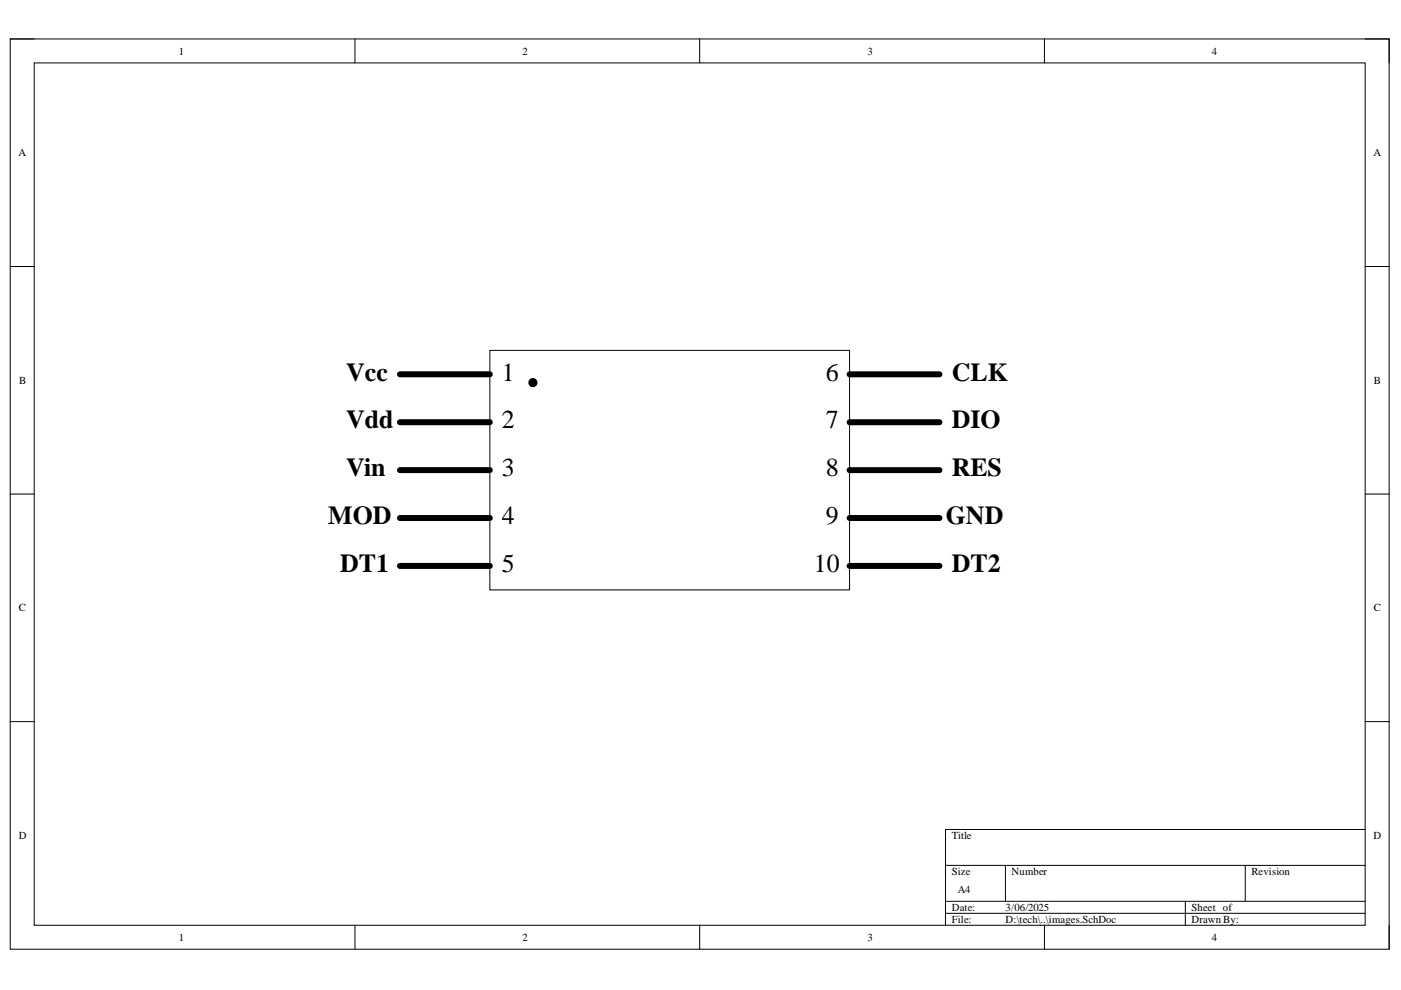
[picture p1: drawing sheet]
<svg xmlns="http://www.w3.org/2000/svg" width="297mm" height="210mm" viewBox="0 0 297 210" stroke-linecap="round" stroke-linejoin="round" font-family="sans-serif">
<defs><g id="words">
<text font-size="11.5" x="111.6" y="81.9">.</text>
<g font-size="5.5">
<text x="73.4" y="80.7">Vcc</text>
<text x="106.4" y="80.7">1</text>
<text x="175.1" y="80.7">6</text>
<text x="201.8" y="80.7">CLK</text>
<text x="73.4" y="90.8">Vdd</text>
<text x="106.4" y="90.8">2</text>
<text x="175.1" y="90.8">7</text>
<text x="201.8" y="90.8">DIO</text>
<text x="73.4" y="101">Vin</text>
<text x="106.4" y="101">3</text>
<text x="175.1" y="101">8</text>
<text x="201.8" y="101">RES</text>
<text x="69.6" y="111.2">MOD</text>
<text x="106.4" y="111.2">4</text>
<text x="175.1" y="111.2">9</text>
<text x="200.5" y="111.2">GND</text>
<text x="72.1" y="121.3">DT1</text>
<text x="106.4" y="121.3">5</text>
<text x="172.5" y="121.3">10</text>
<text x="201.8" y="121.3">DT2</text>
</g>
<g font-size="2.3">
<text x="37.9" y="11.6">1</text>
<text x="110.8" y="11.6">2</text>
<text x="183.9" y="11.6">3</text>
<text x="256.9" y="11.6">4</text>
<text x="3.9" y="33.1">A</text>
<text x="291.2" y="33.1">A</text>
<text x="4.1" y="81.4">B</text>
<text x="291.3" y="81.4">B</text>
<text x="4" y="129.6">C</text>
<text x="291.3" y="129.6">C</text>
<text x="4" y="177.8">D</text>
<text x="201.8" y="177.8">Title</text>
<text x="291.2" y="177.8">D</text>
<text x="201.8" y="185.5">Size</text>
<text x="214.5" y="185.5">Number</text>
<text x="265.3" y="185.5">Revision</text>
<text x="203.1" y="189.3">A4</text>
<text x="201.8" y="193.1">Date:</text>
<text x="201.8" y="195.7">File:</text>
<text x="213.2" y="193.1">3/06/2025</text>
<text x="213.2" y="195.7">D:\tech\..\images.SchDoc</text>
<text x="252.6" y="193.1">Sheet of</text>
<text x="252.6" y="195.7">Drawn By:</text>
<text x="37.9" y="199.5">1</text>
<text x="110.8" y="199.5">2</text>
<text x="183.9" y="199.5">3</text>
<text x="256.9" y="199.5">4</text>
</g>
</g></defs>
<path d="M2.2 8.3h292.3v193h-292.3z" fill="none" stroke="#000" stroke-width=".21"/>
<path d="M7.3 13.3h282.1v182.9h-282.1z" fill-rule="evenodd" fill="#fff"/>
<g fill="none" stroke="#000" stroke-width=".21">
<path d="M2.2 8.3h5.1M7.3 13.3h282.1v182.9h-282.1zM75.3 8.3v5M148.3 8.3v5M221.4 8.3v5M289.4 8.3h5.1v5M2.2 56.5h5.1M289.4 56.5h5.1M2.2 104.8h5.1M289.4 104.8h5.1M2.2 153h5.1M289.4 153h5.1"/>
<path d="M289.4 175.9h-88.9v20.3M75.3 196.2v5.1M148.3 196.2v5.1M200.5 183.5h88.9M200.5 191.1h88.9M200.5 193.6h88.9M213.2 183.5v7.6M221.4 196.2v5.1M251.3 191.1v5.1M264 183.5v7.6M294.5 196.2v5.1"/>
</g>
<path d="M103.9 74.3h76.2v50.8h-76.2z" fill-rule="evenodd" fill="#fff"/>
<path d="M103.9 74.3h76.2v50.8h-76.2z" fill="none" stroke="#000" stroke-width=".21"/>
<path d="M84.8 79.4h19.1M180.1 79.4h19.1M84.8 99.7h19.1M84.8 89.5h19.1M180.1 99.7h19.1M180.1 89.5h19.1M84.8 120h19.1M84.8 109.8h19.1M180.1 120h19.1M180.1 109.8h19.1" fill="none" stroke="#000" stroke-width="1.3"/>
<use href="#words"/>
</svg>
